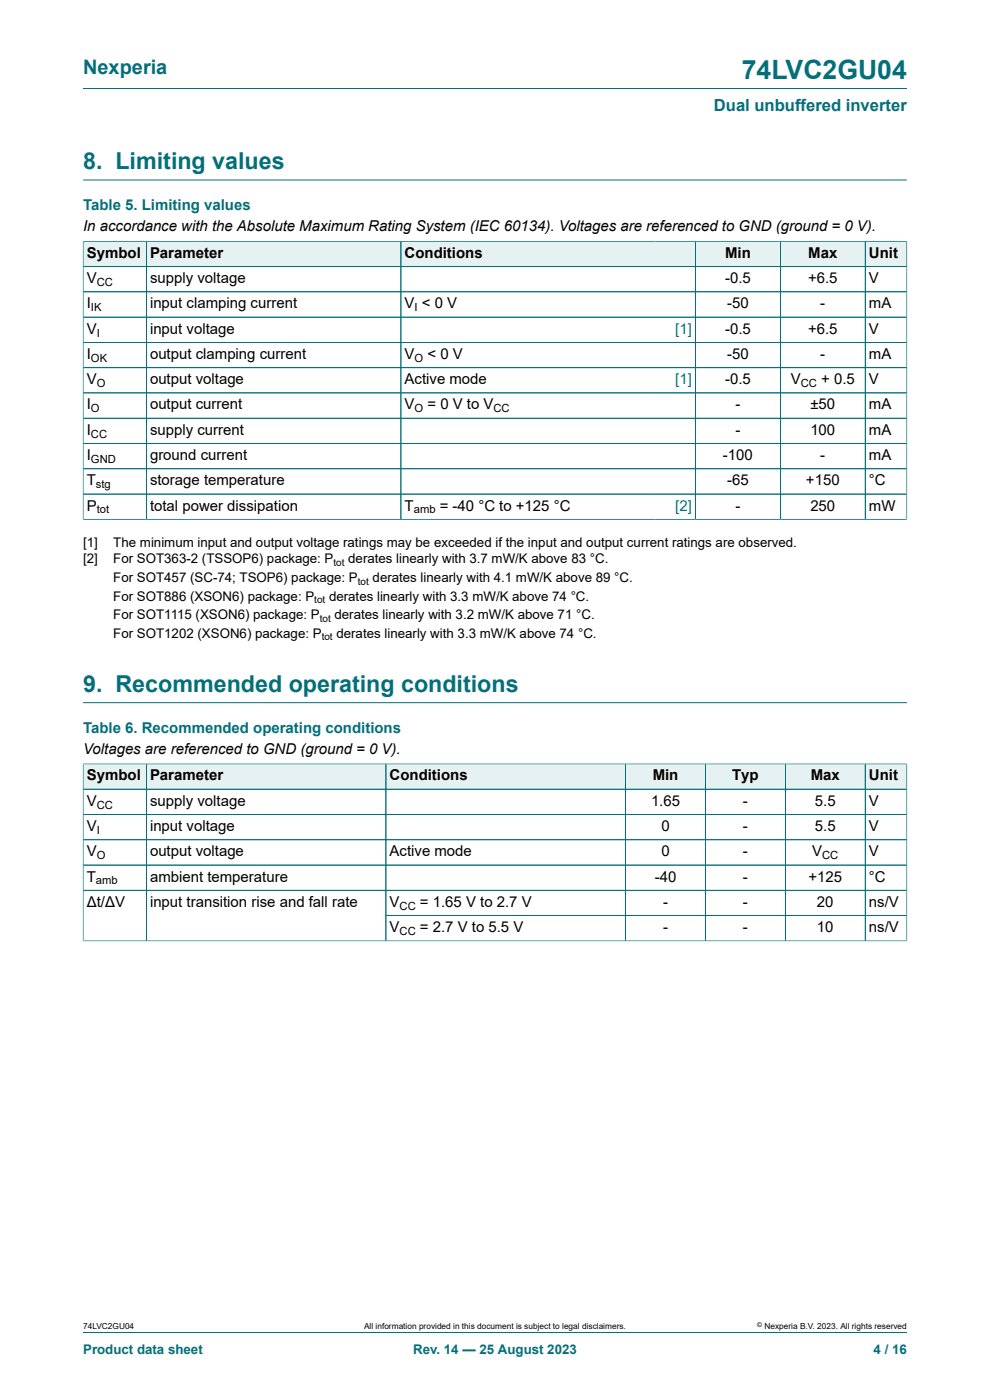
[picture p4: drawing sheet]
<svg xmlns="http://www.w3.org/2000/svg" width="210mm" height="297mm" viewBox="0 0 210 297" stroke-linecap="round" stroke-linejoin="round" font-family="sans-serif">
<defs><g id="words">
<text font-size="5.6" fill="#036f7b" x="157.3" y="16.8">74LVC2GU04</text>
<g font-size="4.9" fill="#036f7b">
<text x="17.6" y="35.9">8. Limiting values</text>
<text x="17.6" y="146.7">9. Recommended operating conditions</text>
</g>
<text font-size="4.2" fill="#036f7b" x="17.6" y="15.6">Nexperia</text>
<text font-size="3.5" fill="#036f7b" x="151.4" y="23.7">Dual unbuffered inverter</text>
<g font-size="3.2" fill="#036f7b">
<text x="17.6" y="44.5">Table 5. Limiting values</text>
<text x="17.6" y="155.4">Table 6. Recommended operating conditions</text>
</g>
<g font-size="3.2">
<text x="17.6" y="49.1">In accordance with the Absolute Maximum Rating System (IEC 60134). Voltages are referenced to GND (ground = 0 V).</text>
<text x="18.4" y="54.7">Symbol</text>
<text x="31.8" y="54.7">Parameter</text>
<text x="85.8" y="54.7">Conditions</text>
<text x="153.8" y="54.7">Min</text>
<text x="171.5" y="54.7">Max</text>
<text x="184.3" y="54.7">Unit</text>
<text x="18.4" y="60.1">V</text>
<text x="18.4" y="65.4">I</text>
<text x="31.8" y="60.1">supply voltage</text>
<text x="31.8" y="65.4">input clamping current</text>
<text x="85.8" y="65.4">V &lt; 0 V</text>
<text x="153.8" y="60.1">-0.5</text>
<text x="154.2" y="65.4">-50</text>
<text x="171.4" y="60.1">+6.5</text>
<text x="174" y="65.4">-</text>
<text x="184.3" y="60.1">V</text>
<text x="184.3" y="65.4">mA</text>
<text x="18.4" y="70.8">V</text>
<text x="31.8" y="70.8">input voltage</text>
<text x="153.8" y="70.8">-0.5</text>
<text x="171.4" y="70.8">+6.5</text>
<text x="184.3" y="70.8">V</text>
<text x="18.4" y="76.1">I</text>
<text x="31.8" y="76.1">output clamping current</text>
<text x="85.8" y="76.1">V</text>
<text x="90.7" y="76.1">&lt; 0 V</text>
<text x="154.2" y="76.1">-50</text>
<text x="174" y="76.1">-</text>
<text x="184.3" y="76.1">mA</text>
<text x="18.4" y="81.5">V</text>
<text x="31.8" y="81.5">output voltage</text>
<text x="85.8" y="81.5">Active mode</text>
<text x="153.8" y="81.5">-0.5</text>
<text x="167.8" y="81.5">V</text>
<text x="174.2" y="81.5">+ 0.5</text>
<text x="184.3" y="81.5">V</text>
<text x="18.4" y="86.9">I</text>
<text x="31.8" y="86.9">output current</text>
<text x="85.8" y="86.9">V</text>
<text x="90.7" y="86.9">= 0 V to V</text>
<text x="156" y="86.9">-</text>
<text x="171.9" y="86.9">±50</text>
<text x="184.3" y="86.9">mA</text>
<text x="18.4" y="92.2">I</text>
<text x="31.8" y="92.2">supply current</text>
<text x="156" y="92.2">-</text>
<text x="171.9" y="92.2">100</text>
<text x="184.3" y="92.2">mA</text>
<text x="18.4" y="97.6">I</text>
<text x="31.8" y="97.6">ground current</text>
<text x="153.4" y="97.6">-100</text>
<text x="174" y="97.6">-</text>
<text x="184.3" y="97.6">mA</text>
<text x="18.4" y="103">T</text>
<text x="31.8" y="103">storage temperature</text>
<text x="154.2" y="103">-65</text>
<text x="171" y="103">+150</text>
<text x="184.3" y="103">°C</text>
<text x="18.4" y="108.3">P</text>
<text x="31.8" y="108.3">total power dissipation</text>
<text x="85.8" y="108.3">T</text>
<text x="93.3" y="108.3">= -40 °C to +125 °C</text>
<text x="156" y="108.3">-</text>
<text x="171.9" y="108.3">250</text>
<text x="184.3" y="108.3">mW</text>
<text x="17.6" y="159.9">Voltages are referenced to GND (ground = 0 V).</text>
<text x="18.4" y="165.6">Symbol</text>
<text x="31.8" y="165.6">Parameter</text>
<text x="82.7" y="165.6">Conditions</text>
<text x="138.4" y="165.6">Min</text>
<text x="155.3" y="165.6">Typ</text>
<text x="172" y="165.6">Max</text>
<text x="184.3" y="165.6">Unit</text>
<text x="18.4" y="170.9">V</text>
<text x="31.8" y="170.9">supply voltage</text>
<text x="138.1" y="170.9">1.65</text>
<text x="157.6" y="170.9">-</text>
<text x="172.9" y="170.9">5.5</text>
<text x="184.3" y="170.9">V</text>
<text x="18.4" y="176.3">V</text>
<text x="31.8" y="176.3">input voltage</text>
<text x="140.3" y="176.3">0</text>
<text x="157.6" y="176.3">-</text>
<text x="172.9" y="176.3">5.5</text>
<text x="184.3" y="176.3">V</text>
<text x="18.4" y="181.7">V</text>
<text x="31.8" y="181.7">output voltage</text>
<text x="82.7" y="181.7">Active mode</text>
<text x="140.3" y="181.7">0</text>
<text x="157.6" y="181.7">-</text>
<text x="172.3" y="181.7">V</text>
<text x="184.3" y="181.7">V</text>
<text x="18.4" y="187">T</text>
<text x="31.8" y="187">ambient temperature</text>
<text x="138.9" y="187">-40</text>
<text x="157.6" y="187">-</text>
<text x="171.5" y="187">+125</text>
<text x="184.3" y="187">°C</text>
<text x="18.4" y="192.4">Δt/ΔV</text>
<text x="31.8" y="192.4">input transition rise and fall rate</text>
<text x="82.7" y="192.4">V</text>
<text x="82.7" y="197.7">V</text>
<text x="89.1" y="192.4">= 1.65 V to 2.7 V</text>
<text x="89.1" y="197.7">= 2.7 V to 5.5 V</text>
<text x="140.7" y="192.4">-</text>
<text x="140.7" y="197.7">-</text>
<text x="157.6" y="192.4">-</text>
<text x="157.6" y="197.7">-</text>
<text x="173.3" y="192.4">20</text>
<text x="173.3" y="197.7">10</text>
<text x="184.3" y="192.4">ns/V</text>
<text x="184.3" y="197.7">ns/V</text>
</g>
<g font-size="3.2" fill="#00f">
<text x="143.2" y="70.8">[1]</text>
<text x="143.2" y="81.5">[1]</text>
<text x="143.2" y="108.3">[2]</text>
</g>
<g font-size="2.8">
<text x="17.6" y="116.1">[1]</text>
<text x="17.6" y="119.5">[2]</text>
<text x="24" y="116.1">The minimum input and output voltage ratings may be exceeded if the input and output current ratings are observed.</text>
<text x="24" y="119.5">For SOT363-2 (TSSOP6) package: P</text>
<text x="73.9" y="119.5">derates linearly with 3.7 mW/K above 83 °C.</text>
<text x="24" y="123.5">For SOT457 (SC-74; TSOP6) package: P</text>
<text x="79" y="123.5">derates linearly with 4.1 mW/K above 89 °C.</text>
<text x="24" y="127.4">For SOT886 (XSON6) package: P</text>
<text x="24" y="131.4">For SOT1115 (XSON6) package: P</text>
<text x="69.8" y="127.4">derates linearly with 3.3 mW/K above 74 °C.</text>
<text x="70.9" y="131.4">derates linearly with 3.2 mW/K above 71 °C.</text>
<text x="24" y="135.3">For SOT1202 (XSON6) package: P</text>
<text x="71.4" y="135.3">derates linearly with 3.3 mW/K above 74 °C.</text>
</g>
<g font-size="2.8" fill="#036f7b">
<text x="17.6" y="287.2">Product data sheet</text>
<text x="87.6" y="287.2">Rev. 14 — 25 August 2023</text>
<text x="185.3" y="287.2">4 / 16</text>
</g>
<g font-size="2.4">
<text x="20.5" y="60.7">CC</text>
<text x="19.3" y="66">IK</text>
<text x="20.5" y="71.4">I</text>
<text x="87.9" y="66">I</text>
<text x="19.3" y="76.8">OK</text>
<text x="87.9" y="76.8">O</text>
<text x="20.5" y="82.1">O</text>
<text x="169.9" y="82.1">CC</text>
<text x="19.3" y="87.5">O</text>
<text x="87.9" y="87.5">O</text>
<text x="104.7" y="87.5">CC</text>
<text x="19.3" y="92.8">CC</text>
<text x="19.3" y="98.2">GND</text>
<text x="20.4" y="103.6">stg</text>
<text x="20.5" y="108.9">tot</text>
<text x="87.8" y="108.9">amb</text>
<text x="20.5" y="171.5">CC</text>
<text x="20.5" y="176.9">I</text>
<text x="20.5" y="182.3">O</text>
<text x="174.4" y="182.3">CC</text>
<text x="20.4" y="187.6">amb</text>
<text x="84.8" y="193">CC</text>
<text x="84.8" y="198.4">CC</text>
</g>
<g font-size="2.1">
<text x="70.7" y="120.1">tot</text>
<text x="75.9" y="124">tot</text>
<text x="66.7" y="128">tot</text>
<text x="67.8" y="131.9">tot</text>
<text x="68.2" y="135.9">tot</text>
</g>
<g font-size="1.8">
<text x="17.6" y="282">74LVC2GU04</text>
<text x="77.2" y="282">All information provided in this document is subject to legal disclaimers.</text>
<text x="162.2" y="282">Nexperia B.V. 2023. All rights reserved</text>
</g>
<text font-size="1.4" x="160.6" y="281.6">©</text>
</g></defs>
<path d="M17.6 18.8h174.8M17.6 38.2h174.8" fill="none" stroke="#036f7b" stroke-width=".21"/>
<path d="M17.7 51.3h13.3v5.2h-13.3z" fill="#e6f1f2"/>
<path d="M17.6 51.1v5.5h13.4v-5.4h-13.4" fill="none" stroke="#036f7b" stroke-width=".21"/>
<path d="M31.1 51.3h53.9v5.2h-53.9z" fill="#e6f1f2"/>
<path d="M31 51.2h54.1v5.4h-54.1z" fill="none" stroke="#036f7b" stroke-width=".21"/>
<path d="M85.1 51.3h54v5.2h-54z" fill="#e6f1f2"/>
<path d="M139.1 51.2h-54v5.4h54" fill="none" stroke="#036f7b" stroke-width=".21"/>
<path d="M139.1 51.3h8.4v5.2h-8.4z" fill="#e6f1f2"/>
<path d="M139.1 51.2h8.4v5.4h-8.4" fill="none" stroke="#036f7b" stroke-width=".21"/>
<path d="M147.6 51.3h17.9v5.2h-17.9z" fill="#e6f1f2"/>
<path d="M147.5 51.2h18v5.4h-18z" fill="none" stroke="#036f7b" stroke-width=".21"/>
<path d="M165.6 51.3h17.9v5.2h-17.9z" fill="#e6f1f2"/>
<path d="M165.5 51.2h18v5.4h-18z" fill="none" stroke="#036f7b" stroke-width=".21"/>
<path d="M183.6 51.3h8.7v5.2h-8.7z" fill="#e6f1f2"/>
<g fill="none" stroke="#036f7b" stroke-width=".21">
<path d="M17.6 56.6h174.8M17.6 51.3v58.9M17.7 51.2h174.7M31 51.3v58.9M85.1 51.3v58.9M147.5 51.3v58.9M165.5 51.3v58.9M183.5 51.2v59M192.4 51.1v59.1M17.6 61.9h174.8M17.6 67.3h174.8M17.6 72.6h174.8"/>
<path d="M17.6 78h174.8M17.6 88.7h174.8M17.6 94.1h174.8M17.6 99.4h174.8M192.4 83.4h-174.8M17.6 110.2h174.8M17.6 104.8h174.8M17.6 149.1h174.8"/>
</g>
<path d="M17.7 162.1h13.3v5.3h-13.3z" fill="#e6f1f2"/>
<path d="M17.6 162v5.4h13.4v-5.3h-13.4" fill="none" stroke="#036f7b" stroke-width=".21"/>
<path d="M31.1 162.1h50.7v5.3h-50.7z" fill="#e6f1f2"/>
<path d="M31 162.1h50.9v5.3h-50.9z" fill="none" stroke="#036f7b" stroke-width=".21"/>
<path d="M81.9 162.1h50.7v5.3h-50.7z" fill="#e6f1f2"/>
<path d="M81.9 162.1h50.8v5.3h-50.8z" fill="none" stroke="#036f7b" stroke-width=".21"/>
<path d="M132.8 162.1h16.8v5.3h-16.8z" fill="#e6f1f2"/>
<path d="M132.7 162.1h17v5.3h-17z" fill="none" stroke="#036f7b" stroke-width=".21"/>
<path d="M149.7 162.1h16.8v5.3h-16.8z" fill="#e6f1f2"/>
<path d="M149.7 162.1h16.9v5.3h-16.9z" fill="none" stroke="#036f7b" stroke-width=".21"/>
<path d="M166.7 162.1h16.8v5.3h-16.8z" fill="#e6f1f2"/>
<path d="M166.6 162.1h16.9v5.3h-16.9z" fill="none" stroke="#036f7b" stroke-width=".21"/>
<path d="M183.6 162.1h8.7v5.3h-8.7z" fill="#e6f1f2"/>
<g fill="none" stroke="#036f7b" stroke-width=".21">
<path d="M17.6 167.4h174.8M17.6 162.1v37.6M17.6 178.2h174.8M17.7 162.1h174.7M31 162.1v37.5M81.9 162.1v37.5M132.7 162.1v37.5M149.7 162.1v37.5M166.6 162.1v37.5M183.5 162.1v37.5M192.4 162v37.7M192.4 172.8h-174.8"/>
<path d="M81.9 194.2h110.5M192.4 183.5h-174.8M192.4 188.9h-174.8M192.4 199.6h-174.8M17.6 282.6h174.8"/>
</g>
<use href="#words"/>
</svg>
